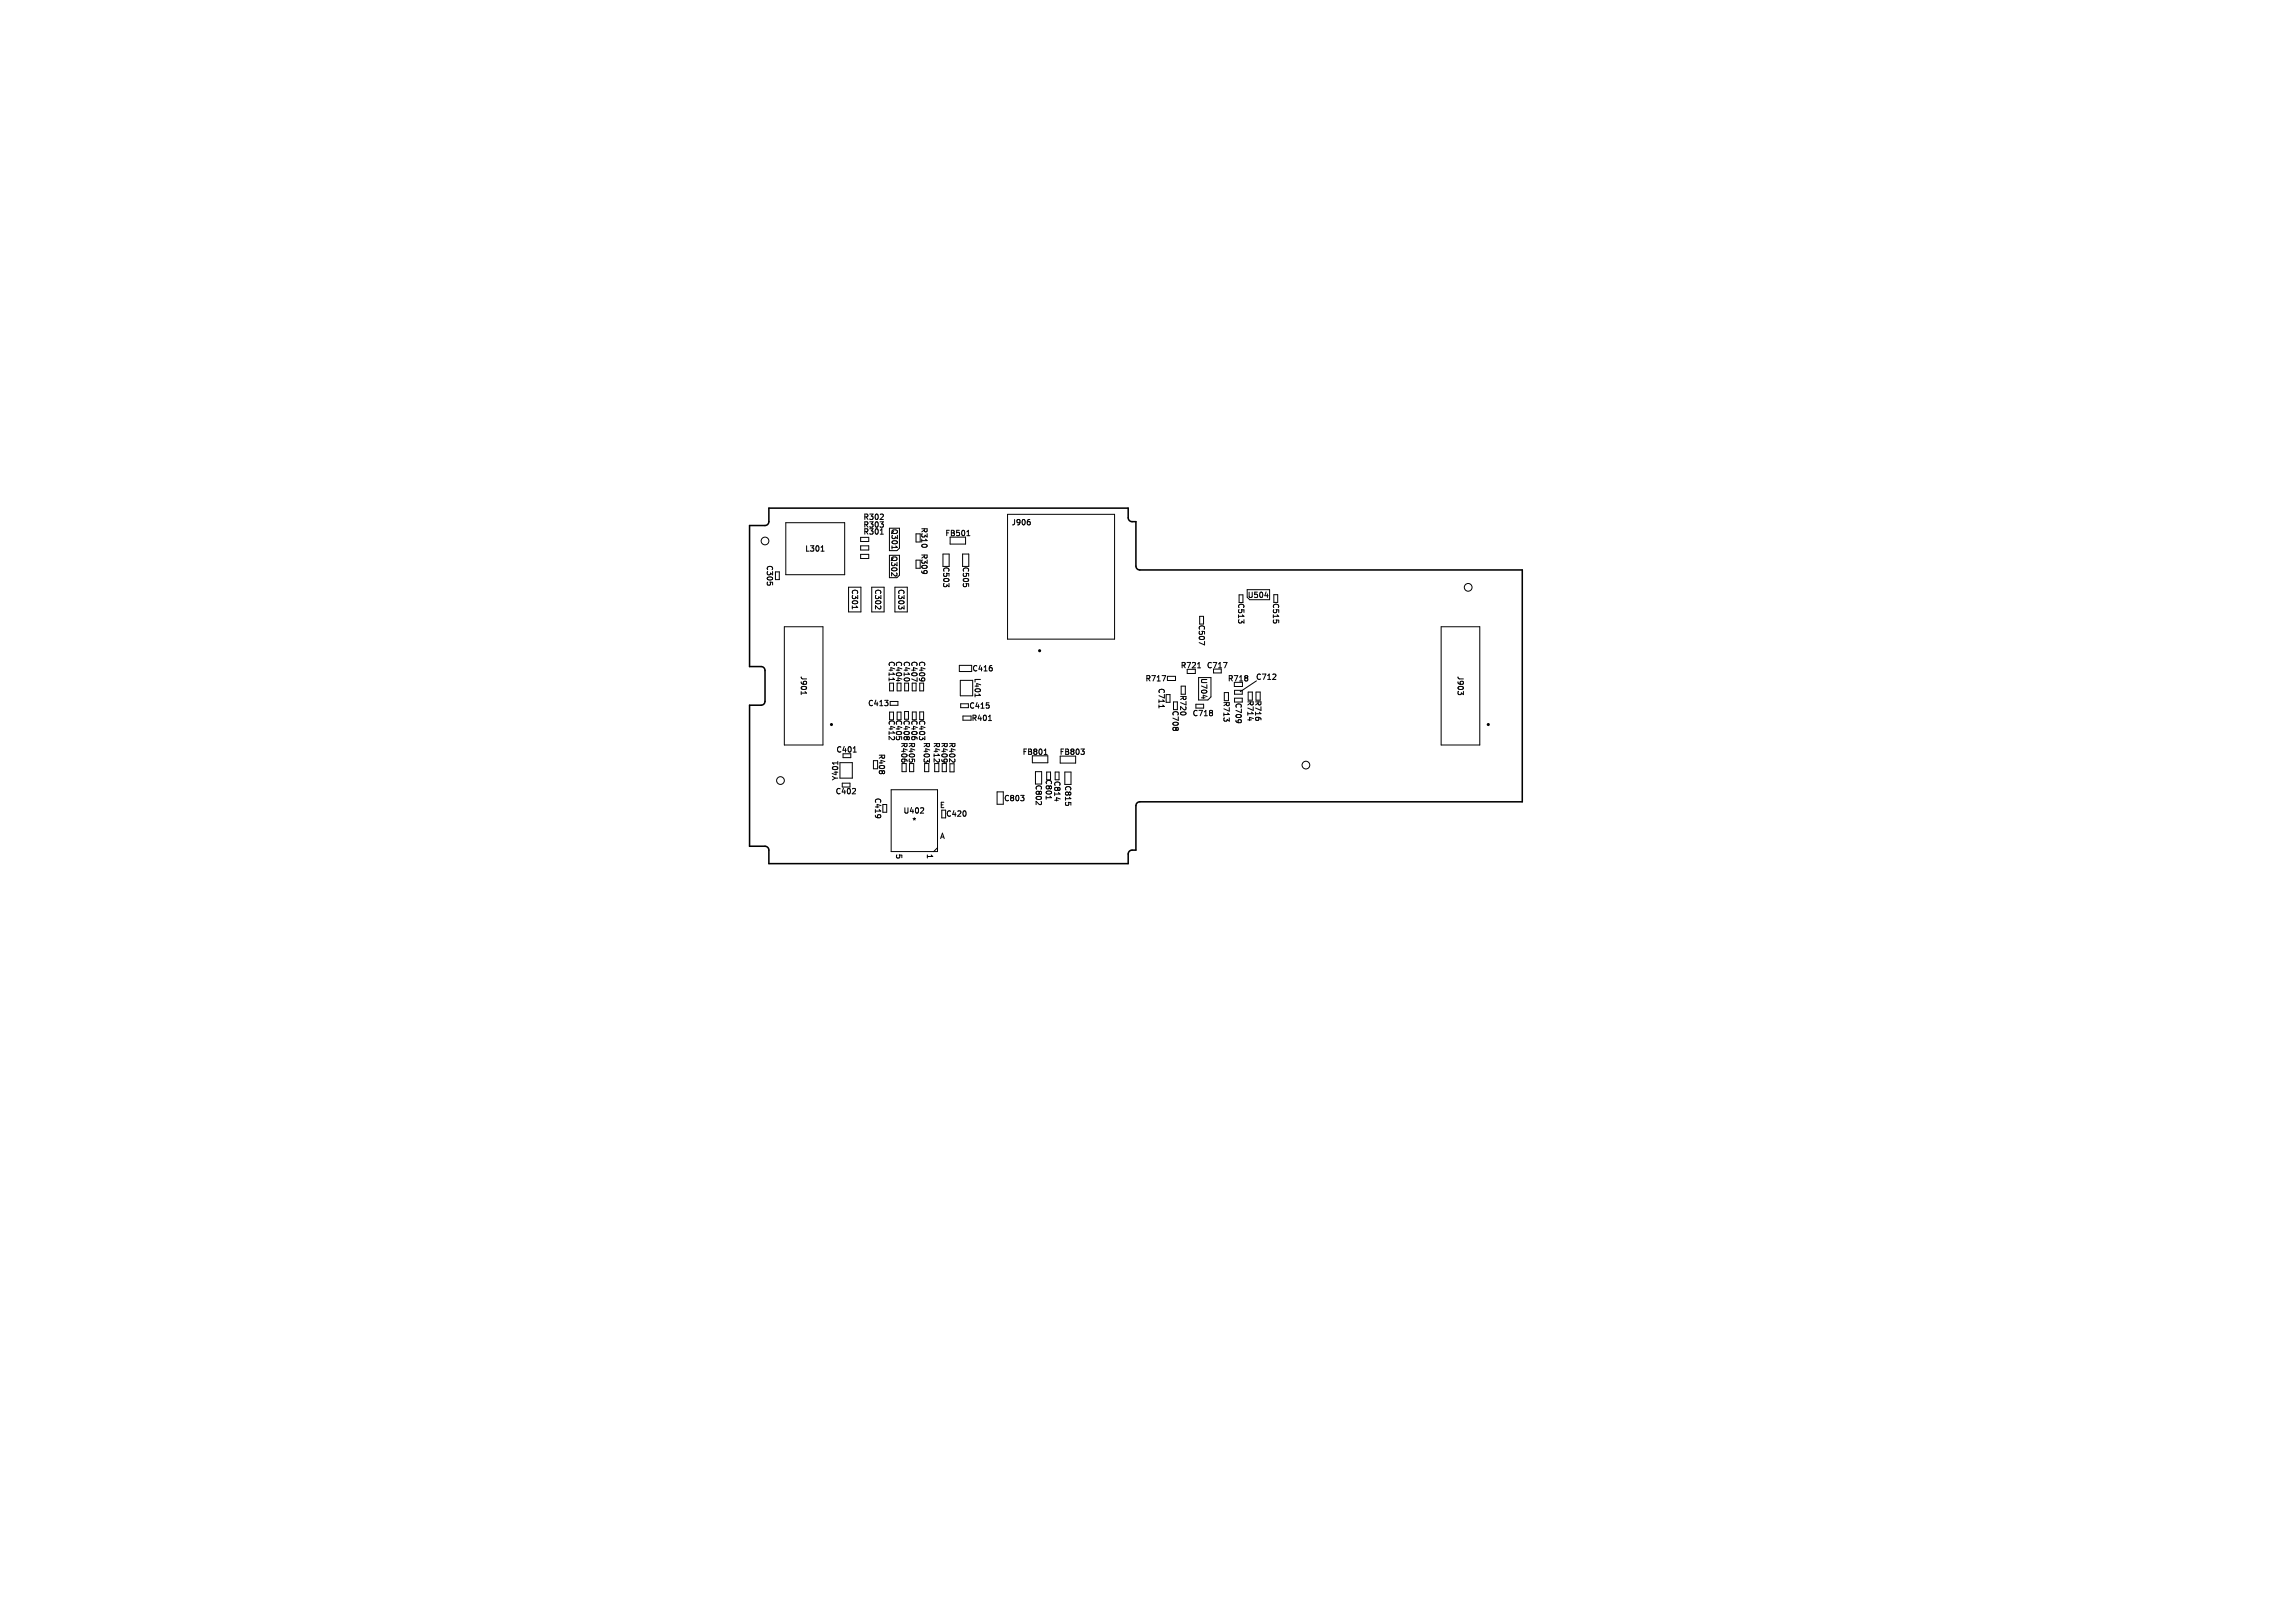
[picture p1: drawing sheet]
<svg xmlns="http://www.w3.org/2000/svg" width="297mm" height="210mm" viewBox="0 0 297 210" stroke-linecap="round" stroke-linejoin="round" font-family="sans-serif">
<defs><g id="words">
<g font-size="1">
<text x="104.1" y="71.5">L301</text>
<text x="111.6" y="68.4">R303</text>
<text x="111.6" y="67.4">R302</text>
<text x="111.6" y="69.3">R301</text>
<text x="115.2" y="71.8" transform="rotate(90 115.2 71.8)">Q302</text>
<text x="115.2" y="68.3" transform="rotate(90 115.2 68.3)">Q301</text>
<text x="119.1" y="68.1" transform="rotate(90 119.1 68.1)">R310</text>
<text x="119.1" y="71.5" transform="rotate(90 119.1 71.5)">R309</text>
<text x="122.2" y="69.5">FB501</text>
<text x="130.8" y="68.1">J906</text>
<text x="99.1" y="73" transform="rotate(90 99.1 73)">C305</text>
<text x="110.1" y="76.1" transform="rotate(90 110.1 76.1)">C301</text>
<text x="113.1" y="76.1" transform="rotate(90 113.1 76.1)">C302</text>
<text x="116.1" y="76.1" transform="rotate(90 116.1 76.1)">C303</text>
<text x="121.9" y="73.2" transform="rotate(90 121.9 73.2)">C503</text>
<text x="124.4" y="73.2" transform="rotate(90 124.4 73.2)">C505</text>
<text x="160.1" y="77.9" transform="rotate(90 160.1 77.9)">C513</text>
<text x="161.4" y="77.5">U504</text>
<text x="164.6" y="77.9" transform="rotate(90 164.6 77.9)">C515</text>
<text x="155" y="80.7" transform="rotate(90 155 80.7)">C507</text>
<text x="103.5" y="87.4" transform="rotate(90 103.5 87.4)">J901</text>
<text x="114.8" y="85.4" transform="rotate(90 114.8 85.4)">C411</text>
<text x="115.8" y="85.4" transform="rotate(90 115.8 85.4)">C404</text>
<text x="116.8" y="85.4" transform="rotate(90 116.8 85.4)">C410</text>
<text x="117.8" y="85.4" transform="rotate(90 117.8 85.4)">C407</text>
<text x="118.8" y="85.4" transform="rotate(90 118.8 85.4)">C409</text>
<text x="125.7" y="87">C416</text>
<text x="126" y="87.6" transform="rotate(90 126 87.6)">L401</text>
<text x="148.1" y="88.3">R717</text>
<text x="149.8" y="88.9" transform="rotate(90 149.8 88.9)">C711</text>
<text x="152.6" y="89.8" transform="rotate(90 152.6 89.8)">R720</text>
<text x="152.7" y="86.6">R721</text>
<text x="155.3" y="87.6" transform="rotate(90 155.3 87.6)">U704</text>
<text x="156.1" y="86.6">C717</text>
<text x="158.8" y="88.3">R718</text>
<text x="162.4" y="88.1">C712</text>
<text x="188.5" y="87.4" transform="rotate(90 188.5 87.4)">J903</text>
<text x="112.2" y="91.5">C413</text>
<text x="114.8" y="93" transform="rotate(90 114.8 93)">C412</text>
<text x="115.8" y="93" transform="rotate(90 115.8 93)">C405</text>
<text x="116.5" y="95.9" transform="rotate(90 116.5 95.9)">R406</text>
<text x="116.8" y="93" transform="rotate(90 116.8 93)">C408</text>
<text x="117.4" y="95.9" transform="rotate(90 117.4 95.9)">R405</text>
<text x="117.8" y="93" transform="rotate(90 117.8 93)">C406</text>
<text x="118.8" y="93" transform="rotate(90 118.8 93)">C403</text>
<text x="119.4" y="95.9" transform="rotate(90 119.4 95.9)">R403</text>
<text x="120.7" y="95.9" transform="rotate(90 120.7 95.9)">R412</text>
<text x="121.7" y="95.9" transform="rotate(90 121.7 95.9)">R409</text>
<text x="122.7" y="95.9" transform="rotate(90 122.7 95.9)">R402</text>
<text x="125.3" y="91.8">C415</text>
<text x="125.6" y="93.4">R401</text>
<text x="151.6" y="91.8" transform="rotate(90 151.6 91.8)">C708</text>
<text x="154.2" y="92.8">C718</text>
<text x="158.2" y="90.6" transform="rotate(90 158.2 90.6)">R713</text>
<text x="159.7" y="90.8" transform="rotate(90 159.7 90.8)">C709</text>
<text x="161.3" y="90.5" transform="rotate(90 161.3 90.5)">R714</text>
<text x="162.3" y="90.5" transform="rotate(90 162.3 90.5)">R716</text>
<text x="108.1" y="97.5">C401</text>
<text x="108.6" y="101.1" transform="rotate(-90 108.6 101.1)">Y401</text>
<text x="113.6" y="97.4" transform="rotate(90 113.6 97.4)">R408</text>
<text x="132.2" y="97.8">FB801</text>
<text x="133.9" y="101.4" transform="rotate(90 133.9 101.4)">C802</text>
<text x="135.2" y="100.7" transform="rotate(90 135.2 100.7)">C801</text>
<text x="136.3" y="100.9" transform="rotate(90 136.3 100.9)">C814</text>
<text x="137" y="97.8">FB803</text>
<text x="137.7" y="101.5" transform="rotate(90 137.7 101.5)">C815</text>
<text x="108" y="102.9">C402</text>
<text x="113.1" y="103.1" transform="rotate(90 113.1 103.1)">C419</text>
<text x="116.8" y="105.4">U402</text>
<text x="118" y="106.7">*</text>
<text x="121.5" y="104.7">E</text>
<text x="122.3" y="105.8">C420</text>
<text x="129.8" y="103.8">C803</text>
<text x="115.8" y="110.4" transform="rotate(90 115.8 110.4)">5</text>
<text x="119.8" y="110.4" transform="rotate(90 119.8 110.4)">1</text>
<text x="121.6" y="108.7">A</text>
</g>
</g></defs>
<g fill="none" stroke="#000" stroke-width=".13">
<path d="M99.3 75.7h.1h.3M100 75.4v.3M100.4 74h.5v1h-.5zM101.7 67.6h7.6v6.8h-7.6zM106.3 71.3h.4M106.4 70.7l.1-.1v.7M109.8 76h1.6v3.2h-1.6zM110.3 78.4v.4M111.4 69.5h1v.6h-1zM111.4 70.6h1v.6h-1zM111.4 71.7h1v.6h-1zM112.8 76h1.6v3.2h-1.6z"/>
<path d="M113.9 67.5h.4l-.2 .3M113.9 69.1h.4M114 78.7l-.3 .1-.4-.4v.4M114.3 67.8v.1v.3M114.3 66.6v.2l-.4 .4h.4M115.1 68.3h1.3v2.6l-.3 .4h-1zM115.1 71.9h1.3v2.5l-.3 .3h-1zM115.4 74.1v.4M115.4 70.6v.4M115.8 74.5h.2M115.8 76h1.6v3.2h-1.6zM116.3 78.7l.1 .1 .3-.1"/>
<path d="M117 78.4v.4l-.3-.2M119.1 72.5h-.6v1h.6M119.1 69.1h-.6v1h.6M119.4 74.1l.2 .1 .4-.1M119.4 70.8h.2h.3M119.6 74.1l.1 .1M122 73.3v-1.6h.8v1.6M122.1 75.8l.1 .1 .3-.1M122.8 75.5v.4l-.3-.2M123 69.5h2v.9h-2zM124.6 73.3v-1.6h.8v1.6M124.7 75.8l.1 .1 .3-.1"/>
<path d="M125.1 69.3h.4M125.3 68.7v-.1v.7M125.4 75.6v.3M130.4 66.6h13.8v16.1h-13.8zM133.1 67.2h.2M133.2 67.5l.1 .1v.2l-.1 .1M160.4 78v-1h.5v1M161.4 77.3v-1h2.9v1.3h-2.6M163.7 77.1h.4M164 76.9v.4M164.9 78v-1h.5v1M101.5 81.1h5v15.3h-5z"/>
<path d="M103.7 89.5v.4M104.3 89.6l.1 .1h-.7M108.4 98.5v.4M108.7 98.7h1.6v2h-1.6zM109.1 97.5v.5h1v-.5M110.4 97.3h.4M113.6 98.4h-.6v1.1h.6M114.5 90.6h.4l-.2 .3M114.9 90.9v.1v.3M115.1 87.7v.4M115.1 88.4h.5v1h-.5zM115.1 93.1v-1h.5v1"/>
<path d="M115.2 90.8h1v.5h-1zM115.7 95.7h-.2l-.4-.4v.4M116 95.7h.1M116.1 88.4h.5v1h-.5zM116.1 93.1v-1h.5v1M116.2 87.7v.4M116.4 95.7h-.1M116.7 95.4v.3M116.7 98.5l.1 .1 .3-.1M116.7 98.8h.6v1h-.6zM117 95.7h.1M117.1 93.1v-1h.5v1"/>
<path d="M117.1 88.1h.2h.3M117.1 88.4h.5v1h-.5zM117.4 95.7h-.1M117.4 95.7h.1M117.7 95.7h-.1M117.7 98.5l.1 .1 .3-.1M117.7 98.8h.5v1h-.5zM118 95.7h.1M118.1 88.4h.5v1h-.5zM118.1 93.1v-1h.5v1M118.4 98.3v.3M118.4 95.7h-.1"/>
<path d="M118.7 87.7v.4l-.7-.3M119 95.7h.1M119 88.4h.5v1h-.5zM119 93.1v-1h.5v1M119.1 88l.2 .1h.4M119.3 88.1h.1M119.4 95.7h-.1M119.6 98.5l.1 .1 .3-.1M119.7 98.8h.5v1h-.5zM119.7 95.3v.4l-.3-.2M120.3 98.2v.4l-.3-.2M121 98.8h.5v1h-.5z"/>
<path d="M121.6 98.5l-.3 .1-.4-.4v.4M121.9 98.8h.6v1h-.6zM122 98.5l.2 .1 .4-.1M122.2 98.5l.1 .1M122.9 98.8h.6v1.1h-.6zM123.6 98.5l-.3 .1-.4-.4v.4M124.3 88h1.6v2h-1.6zM125.3 91.1h-1v.5h1M125.7 92.7h-1.1v.5h1.1M125.7 86.1h-1.6v.8h1.6M126.2 89.8v.4M126.8 89.9l.1 .1h-.7"/>
<path d="M127.7 90.9h.3M127.9 93.2h.4M128 91.2v.1v.3M128.4 86.4v.1v.3M133.6 97.8h2v.9h-2zM135.1 97.6h.4M135.3 97v-.1v.7M137.2 97.8h2v.9h-2zM139.9 96.9h.4l-.2 .3M140.2 97.2l.1 .1v.2l-.1 .1M150 91.2v.4M150.4 87.4h.5l-.3 .7"/>
<path d="M150.9 89.9h.5v1h-.5zM151.1 87.5h1v.6h-1zM151.8 94.4l.1 .1 .3-.1M152.2 94.4l.1 .1 .2-.1M152.4 90.8h-.5v1M152.9 92.4l.2 .1 .3-.1M152.9 89.8v-1h.5v1M153.6 86.6v.5h1.1v-.5M154.8 91.1h1v.5h-1zM155 86.4h.4M155.1 87.7h1.6v2.5l-.4 .4h-1.2zM155.3 80.7v-1h.5v1"/>
<path d="M155.5 90.3h.5M155.7 90v.4M155.9 83v.4l-.7-.3M156.9 92v.1v.1M156.9 92.3v.1v.2M157 86.6v.5h1v-.5M158.3 85.7h.5l-.3 .7M158.4 93.3h.1h.3M158.4 90.7v-1.1h.6v1.1M159.1 92.9v.4l-.3-.2M159.7 88.3v.5h1.1v-.5M159.8 89.3h1v.5h-1z"/>
<path d="M159.8 90.8v-.5h1v.5M160 93.4l.2 .1 .4-.1M160.2 93.4l.1 .1M160.3 80.6h.1h.3M161 80.2v.4l-.3-.2M161.4 87.5l.1 .1-.1 .1M161.4 87.8l.1 .1-.1 .2M161.5 90.6v-1.1h.6v1.1M161.7 92.8v.5M162.5 93.1l.1 .1 .3-.1M162.5 90.6v-1.1h.6v1.1M162.6 88.1l-2.1 1.4"/>
<path d="M164.8 80.6h.1h.3M165.1 87.3v.2l-.4 .4h.4M165.5 80.3v.3M186.5 81.1h5v15.3h-5zM188.7 89.7l.1 .2h.2l.1-.2M189.4 89.4v.5l-.3-.2M109 101.3h1v.5h-1zM110.7 102.1v.2l-.4 .4h.4M113.4 105.7l.2 .1h.4M113.6 105.8h.1M113.8 100.1h.1h.3M114.2 100.1h.1h.2"/>
<path d="M114.3 104.1h.5v1h-.5zM115.3 102.2h6v8h-6zM119.4 104.5l.1 .2v.1l-.4 .4h.4M121.3 109.7l-.5 .5M121.9 104.8v1h.5M125 105v.2v.4M129 102.5h.8v1.6h-.8zM132.1 102.9h.4l-.2 .3M132.5 103.2v.1v.3M134 101.4v-1.6h.8v1.6M134.8 104.1h-.3l-.4-.4v.4M135.4 103v.4"/>
<path d="M135.5 100.9v-1h.5v1M136.6 100.9v-1h.5v1M136.7 103.2v.5M137.8 101.5v-1.6h.8v1.6M137.9 104.1l.1 .1 .3-.1M138.6 103.8v.4"/>
<circle cx="99" cy="70" r=".5"/>
<circle cx="190" cy="76" r=".5"/>
<circle cx="169" cy="99" r=".5"/>
<circle cx="101" cy="101" r=".5"/>
</g>
<g fill="none" stroke="#000" stroke-width=".2">
<path d="M97 68h2l.4-.2 .1-.3v-1.8h46.5v1.3l.1 .3 .3 .2h.6v5.8l.2 .3 .2 .1h49.6v30.1h-49.5h-.3l-.2 .4v5.8a.87 .87 0 0 0-.9 .2l-.1 .2v1.4h-46.5v-1.8l-.2-.4-.3-.1h-2v-18.2l1.6-.1 .3-.1 .1-.4v-4.1l-.2-.2-.2-.1h-1.6z"/>
<circle cx="107.6" cy="93.8" r=".1"/>
<circle cx="134.5" cy="84.2" r=".1"/>
<circle cx="192.6" cy="93.8" r=".1"/>
</g>
<use href="#words"/>
</svg>
